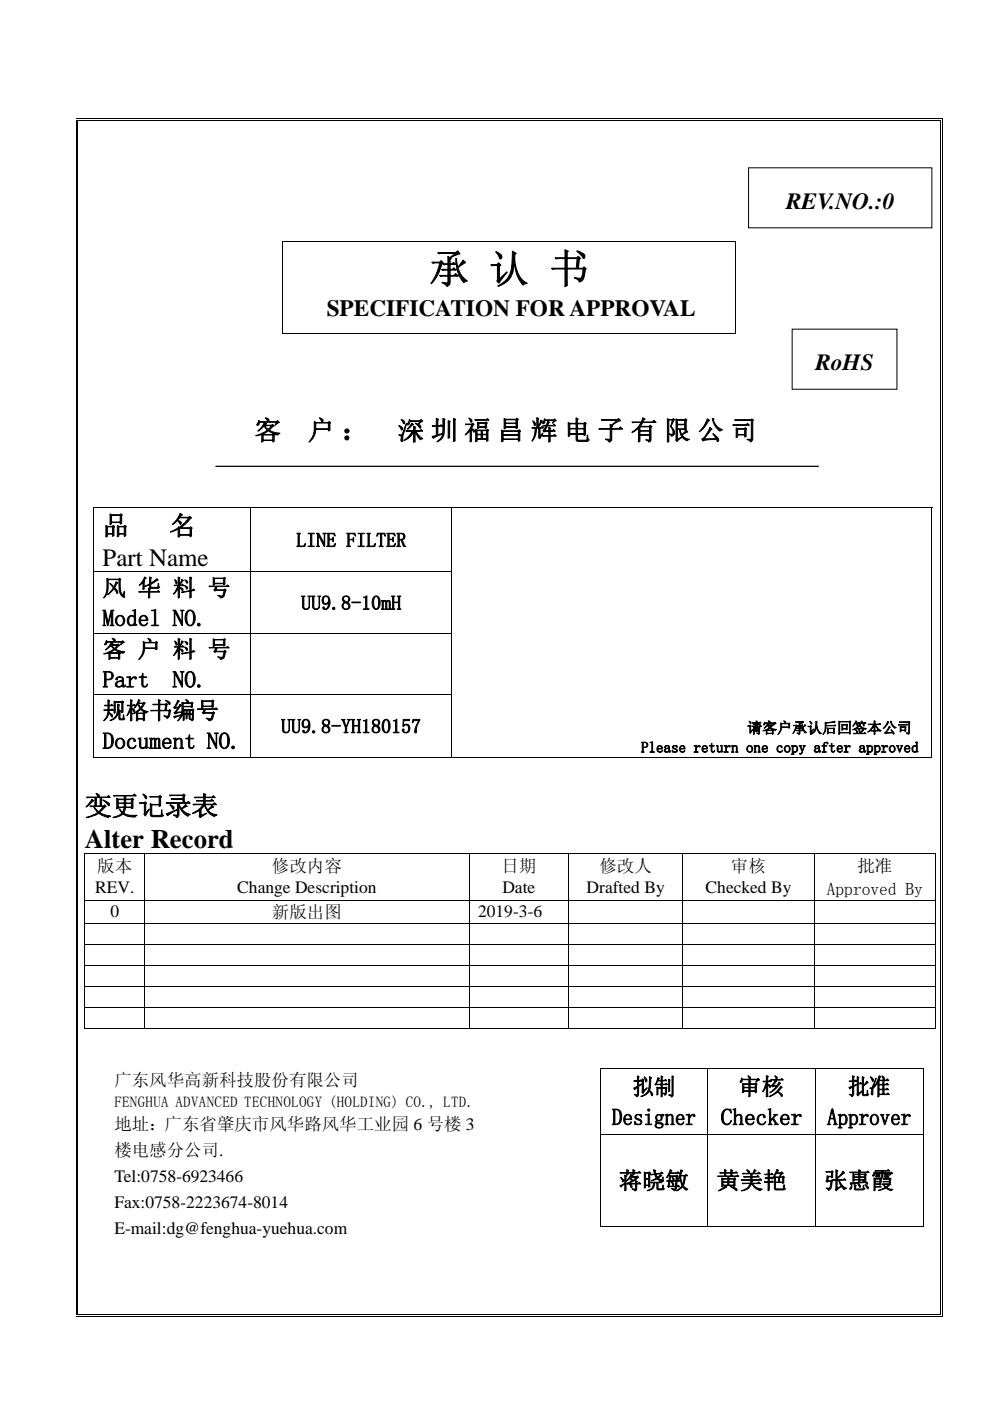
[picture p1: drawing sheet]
<svg xmlns="http://www.w3.org/2000/svg" width="210mm" height="297mm" viewBox="0 0 210 297" stroke-linecap="round" stroke-linejoin="round" font-family="sans-serif">
<defs><g id="words">
<text font-size="8.5" x="91" y="59.9">承 认 书</text>
<g font-size="5.7">
<text x="54" y="93.2">客</text>
<text x="65.3" y="93.2">户 ：</text>
<text x="84.3" y="93.2">深 圳 福 昌 辉 电 子 有 限 公 司</text>
<text x="21.8" y="113.4">品</text>
<text x="35.9" y="113.4">名</text>
<text x="18" y="172.8">变更记录表</text>
<text x="18" y="179.7">Alter Record</text>
</g>
<text font-size="5.3" x="21.8" y="120">Part Name</text>
<g font-size="4.9">
<text x="166.7" y="44.2">REV.NO.:0</text>
<text x="69.3" y="67">SPECIFICATION FOR APPROVAL</text>
<text x="173" y="78.5">RoHS</text>
<text x="21.8" y="126.3">风 华 料 号</text>
<text x="21.8" y="132.7">Model NO.</text>
<text x="21.8" y="139.3">客 户 料 号</text>
<text x="21.8" y="145.8">Part</text>
<text x="36.6" y="145.8">NO.</text>
<text x="21.8" y="152.4">规格书编号</text>
<text x="21.8" y="158.8">Document NO.</text>
<text x="134.2" y="232.1">拟制</text>
<text x="156.6" y="232.1">审核</text>
<text x="179.9" y="232.1">批准</text>
<text x="129.8" y="238.5">Designer</text>
<text x="152.9" y="238.5">Checker</text>
<text x="175.4" y="238.5">Approver</text>
<text x="131.3" y="252">蒋晓敏</text>
<text x="152" y="252">黄美艳</text>
<text x="174.8" y="252">张惠霞</text>
</g>
<g font-size="4.2">
<text x="62.8" y="116">LINE FILTER</text>
<text x="63.9" y="129.3">UU9.8-10mH</text>
<text x="59.6" y="155.4">UU9.8-YH180157</text>
</g>
<g font-size="3.7">
<text x="20.6" y="184.9">版本</text>
<text x="57.7" y="184.9">修改内容</text>
<text x="106.3" y="184.9">日期</text>
<text x="127.1" y="184.9">修改人</text>
<text x="155" y="184.9">审核</text>
<text x="181.8" y="184.9">批准</text>
<text x="20.2" y="189.4">REV.</text>
<text x="50.3" y="189.4">Change Description</text>
<text x="106.6" y="189.4">Date</text>
<text x="124.4" y="189.4">Drafted By</text>
<text x="149.6" y="189.4">Checked By</text>
<text x="175.4" y="189.7">Approved By</text>
<text x="23.4" y="194.4">0</text>
<text x="57.7" y="194.7">新版出图</text>
<text x="101.4" y="194.4">2019-3-6</text>
<text x="24.3" y="230.4">广东风华高新科技股份有限公司</text>
<text x="24.3" y="239.6">地址：广东省肇庆市风华路风华工业园 6 号楼 3</text>
<text x="24.3" y="245.1">楼电感分公司.</text>
<text x="24.3" y="250.6">Tel:0758-6923466</text>
<text x="24.3" y="256.1">Fax:0758-2223674-8014</text>
<text x="24.3" y="261.6">E-mail:dg@fenghua-yuehua.com</text>
</g>
<g font-size="3.2">
<text x="158.5" y="155.4">请客户承认后回签本公司</text>
<text x="136" y="159.5">Please return one copy after approved</text>
<text x="24.3" y="234.6">FENGHUA ADVANCED TECHNOLOGY (HOLDING) CO., LTD.</text>
</g>
</g></defs>
<path d="M17.5 25.5h181" fill="none" stroke="#000" stroke-width=".25"/>
<g fill="#000">
<path d="M59.9 51.2h.2v.1h-.2zM156 51.2h.1v.1h-.1zM156 70.5h.1v.2h-.1zM19.8 107.6h.2v.1h-.2zM197.6 107.6h.2v.1h-.2zM197.6 121.2h.2v.1h-.2zM197.6 134.2h.2v.1h-.2zM197.6 147.2h.2v.2h-.2zM197.6 160.5h.2v.2h-.2zM17.9 181h.2v.1h-.2zM198.3 181h.2v.1h-.2zM198.3 217.9h.2v.2h-.2z"/>
<path d="M127.2 226.5h.2v.2h-.2zM195.7 226.5h.2v.2h-.2zM195.7 259.9h.2v.1h-.2z"/>
</g>
<g fill="none" stroke="#000" stroke-width=".21">
<path d="M59.9 51.2h96.2M60 51.3v19.4M156 51.3v19.4M59.9 70.6h96.1M19.8 107.7h178M19.9 107.7v13.5M53.2 107.7v13.5M95.8 107.7v13.5M197.7 107.7v13.5M19.8 121.2h76.1M19.8 134.3h76.1M19.9 121.3v12.9"/>
<path d="M19.9 134.3v12.9M53.2 121.3v12.9M53.2 134.3v12.9M95.8 121.3v12.9M95.8 134.3v12.9M197.7 121.3v12.9M197.7 134.3v12.9M19.8 147.3h76.1M19.9 147.4v13.3M53.2 147.4v13.3M95.8 147.4v13.3M197.7 147.4v13.3"/>
<path d="M19.8 160.6h33.3M53.3 160.6h42.4M95.9 160.6h101.7M17.9 181.1h180.6M17.9 190.9h180.6M17.9 195.9h180.6M18 181.1v9.7M18 190.9v4.9M18 195.9v4.3M30.7 181.1v9.7M30.7 190.9v4.9M30.7 195.9v4.3"/>
<path d="M99.5 181.1v9.7M99.5 190.9v4.9M99.5 195.9v4.3M120.6 181.1v9.7M120.6 190.9v4.9M120.6 195.9v4.3M144.8 181.1v9.7M144.8 190.9v4.9M144.8 195.9v4.3M172.7 181.1v9.7M172.7 190.9v4.9M172.7 195.9v4.3"/>
<path d="M198.4 181.1v9.7M198.4 190.9v4.9M198.4 195.9v4.3M17.9 200.3h180.6M17.9 204.7h180.6M17.9 209.1h180.6M17.9 213.6h180.6M17.9 218h12.7M18 200.4v4.2M18 204.8v4.3M18 209.2v4.3M18 213.7v4.4"/>
<path d="M30.7 200.4v4.2M30.7 204.8v4.3M30.7 209.2v4.3M30.7 213.7v4.4M30.8 218h68.6M99.5 200.4v4.2M99.5 204.8v4.3M99.5 209.2v4.3M99.5 213.7v4.4M99.6 218h20.9M120.6 200.4v4.2M120.6 204.8v4.3"/>
<path d="M120.6 209.2v4.3M120.6 213.7v4.4M120.7 218h24M144.8 200.4v4.2M144.8 204.8v4.3M144.8 209.2v4.3M144.8 213.7v4.4M144.9 218h27.7M172.7 200.4v4.2M172.7 204.8v4.3M172.7 209.2v4.3M172.7 213.7v4.4"/>
<path d="M172.8 218h25.5M198.4 200.4v4.2M198.4 204.8v4.3M198.4 209.2v4.3M198.4 213.7v4.4M127.2 226.6h68.7M127.3 226.7v13.7M150.1 226.7v13.7M172.9 226.7v13.7M195.8 226.7v13.7M127.2 240.5h68.7M127.2 259.9h22.8"/>
<path d="M127.3 240.6v19.4M150.1 240.6v19.4M150.2 259.9h22.6M172.9 240.6v19.4M173 259.9h22.7M195.8 240.6v19.4"/>
</g>
<path d="M45.8 98.9h127.8" fill="none" stroke="#000" stroke-width=".26"/>
<path d="M21.7 220.5h81.5v47h-81.5z" fill="#fff"/>
<path d="M158.8 35.6h38.9v12.7h-38.9zM168 69.8h22.2v12.7h-22.2z" fill="none" stroke="#000" stroke-width=".21"/>
<path d="M16.1 25.1h.2v.5h-.2zM16.1 25.1h.5v.2h-.5z" fill="#000"/>
<g fill="#fff">
<path d="M16.3 25.3h.1v.3h-.1z"/>
<path d="M16.3 25.3h.3v.1h-.3z"/>
</g>
<path d="M16.4 25.4h.2v.2h-.2z" fill="#000"/>
<path d="M16.6 25.2h182.8" fill="none" stroke="#000" stroke-width=".21"/>
<path d="M16.6 25.3h182.8v.1h-182.8z" fill="#fff"/>
<path d="M16.6 25.5h182.8" fill="none" stroke="#000" stroke-width=".21"/>
<path d="M199.4 25.1h.5v.2h-.5zM199.8 25.1h.1v.5h-.1z" fill="#000"/>
<g fill="#fff">
<path d="M199.6 25.3h.2v.3h-.2z"/>
<path d="M199.4 25.3h.4v.1h-.4z"/>
</g>
<path d="M199.4 25.4h.2v.2h-.2z" fill="#000"/>
<path d="M16.2 25.6v253.1" fill="none" stroke="#000" stroke-width=".21"/>
<path d="M16.3 25.6h.1v253.1h-.1z" fill="#fff"/>
<path d="M16.5 25.6v253.1M199.9 25.6v253.1" fill="none" stroke="#000" stroke-width=".21"/>
<path d="M199.6 25.6h.2v253.1h-.2z" fill="#fff"/>
<path d="M199.5 25.6v253.1" fill="none" stroke="#000" stroke-width=".21"/>
<path d="M16.1 278.7h.2v.5h-.2zM16.1 279h.5v.2h-.5z" fill="#000"/>
<g fill="#fff">
<path d="M16.3 278.7h.1v.3h-.1z"/>
<path d="M16.3 278.9h.3v.1h-.3z"/>
</g>
<path d="M16.4 278.7h.2v.2h-.2z" fill="#000"/>
<path d="M16.6 279.1h182.8" fill="none" stroke="#000" stroke-width=".21"/>
<path d="M16.6 278.9h182.8v.1h-182.8z" fill="#fff"/>
<path d="M16.6 278.8h182.8" fill="none" stroke="#000" stroke-width=".21"/>
<path d="M199.4 279h.5v.2h-.5zM199.8 278.7h.1v.5h-.1z" fill="#000"/>
<g fill="#fff">
<path d="M199.6 278.7h.2v.3h-.2z"/>
<path d="M199.4 278.9h.4v.1h-.4z"/>
</g>
<path d="M199.4 278.7h.2v.2h-.2z" fill="#000"/>
<use href="#words"/>
</svg>
